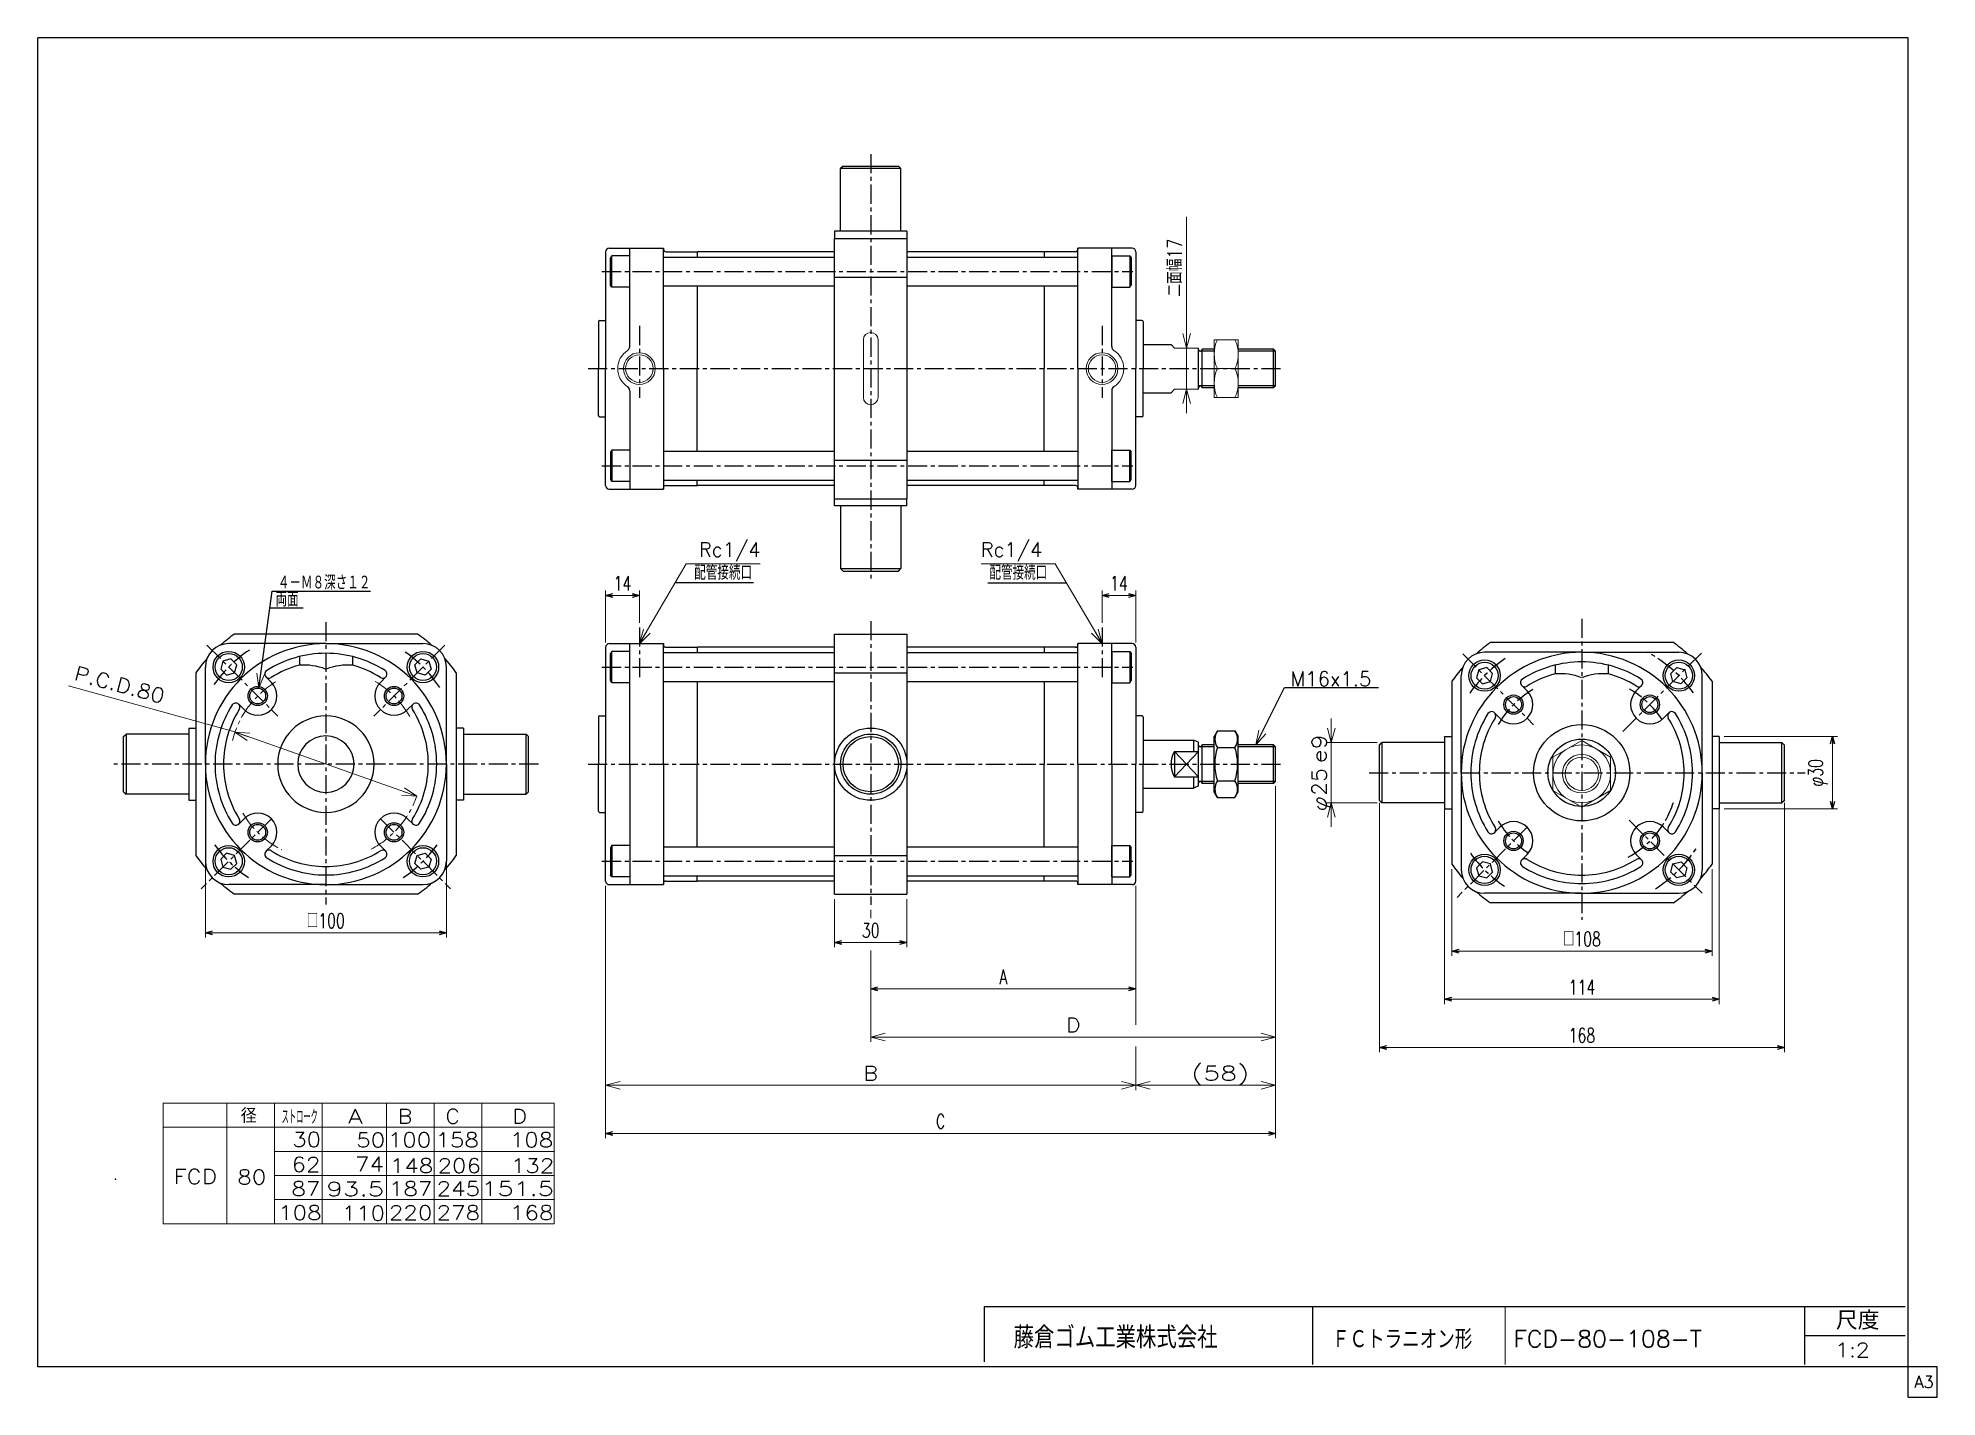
# Model space of a CAD drawing. Header units: millimetres. Extents: x -394 to 394, y -282 to 282.
import ezdxf
from ezdxf.enums import TextEntityAlignment as Align

# ---------------------------------------------------------------- set-up
doc = ezdxf.new("R2010")
doc.units = ezdxf.units.MM
doc.header["$LTSCALE"] = 0.25
doc.header["$PDSIZE"] = 1
doc.linetypes.add('CENTER', pattern=[50.8, 31.75, -6.35, 6.35, -6.35])
doc.layers.add('ZUWAKU', color=7, linetype='Continuous')
doc.styles.add('dcStyle0', font='txt.shx', dxfattribs={"width": 0.714286, "bigfont": 'bigfont'})
doc.dimstyles.new('DaDimRotatedStyle', dxfattribs={"dimtxt": 6, "dimasz": 3.000002, "dimexe": 2, "dimexo": 1, "dimgap": 2, "dimtad": 3, "dimdsep": 46, "dimtxsty": 'dcStyle0', "dimblk1": 'OPEN30', "dimblk2": 'OPEN30', "dimsah": 1, "dimcen": 0.09, "dimclrd": 4, "dimclre": 4, "dimclrt": 4, "dimadec": 0, "dimazin": 2, "dimtfac": 1, "dimtdec": 4, "dimtmove": 0, "dimatfit": 0, "dimfxl": 1, "dimarcsym": 0})

msp = doc.modelspace()

# ---------------------------------------------------------------- texts
at = {"color": 4, "style": 'dcStyle0'}
for s, height, width, p, p2 in [('Rc1/4', 6, 0.85, (-119.721, 66.68), (-94.221, 66.68)), ('Rc1/4', 6, 0.85, (-2.786, 66.68), (22.714, 66.68)), ('配管接続口', 6, 0.666667, (-121.699, 57.139), (-97.699, 57.139)), ('配管接続口', 6, 0.666667, (0.792, 57.139), (24.792, 57.139)), ('４－Ｍ８深さ１２', 6, 0.666667, (-294.453, 52.991), (-256.053, 52.991)), ('両面', 6, 0.666667, (-295.427, 46.059), (-285.827, 46.059)), ('M16x1.5', 6, 0.8, (125.687, 13.032), (159.287, 13.032)), ('   径', 6, 0.952381, (-327.252, -168.236), (-303.252, -168.236)), ('ストローク', 6, 0.416667, (-292.882, -168.739), (-277.882, -168.739)), ('ＦＣトラニオン形', 8, 0.758333, (142.944, -262.052), (201.184, -262.052)), ('FCD-80-108-T', 7, 0.93, (218.265, -261.377), (296.385, -261.377)), ('1:2', 6, 0.8, (351.693, -265.477), (366.093, -265.477))]:
    msp.add_text(s, height=height, dxfattribs=dict(at, width=width)).set_placement(p, p2, align=Align.FIT)
at = {"color": 4, "style": 'dcStyle0', "width": 0.8}
msp.add_text('P.C.D.80', height=6, rotation=-15, dxfattribs=at).set_placement((-379.456, 15.676), (-342.364, 5.737), align=Align.FIT)
at = {"color": 4, "style": 'dcStyle0'}
for s, p, p2 in [('A', (-265.326, -168.492), (-259.326, -168.492)), ('B', (-244.72, -168.492), (-238.72, -168.492)), ('C', (-224.922, -168.492), (-218.922, -168.492)), ('D', (-197.174, -168.492), (-191.174, -168.492)), ('30', (-288.523, -178.144), (-276.523, -178.144)), ('50', (-261.93, -178.371), (-249.93, -178.371)), ('100', (-248.824, -178.279), (-230.824, -178.279)), ('158', (-229.026, -178.279), (-211.026, -178.279)), ('108', (-198.203, -178.279), (-180.203, -178.279)), ('FCD', (-337.734, -193.492), (-319.734, -193.492)), ('80', (-311.276, -193.739), (-299.276, -193.739)), ('62', (-288.781, -188.492), (-276.781, -188.492)), ('74', (-262.438, -188.347), (-250.438, -188.347)), ('148', (-247.992, -189.026), (-229.992, -189.026)), ('206', (-228.195, -189.026), (-210.195, -189.026)), ('132', (-197.771, -189.026), (-179.771, -189.026)), ('87', (-288.834, -198.492), (-276.834, -198.492)), ('93.5', (-274.336, -198.693), (-250.336, -198.693)), ('187', (-248.368, -198.492), (-230.368, -198.492)), ('245', (-228.571, -198.492), (-210.571, -198.492)), ('151.5', (-209.973, -198.492), (-179.973, -198.492)), ('108', (-294.334, -208.492), (-276.334, -208.492)), ('110', (-267.984, -208.693), (-249.984, -208.693)), ('220', (-248.368, -208.492), (-230.368, -208.492)), ('278', (-228.571, -208.492), (-210.571, -208.492)), ('168', (-198.147, -208.492), (-180.147, -208.492))]:
    msp.add_text(s, height=6, dxfattribs=at).set_placement(p, p2, align=Align.FIT)
at = {"layer": 'ZUWAKU', "color": 4, "style": 'dcStyle0'}
for s, height, width, p, p2 in [('藤倉ゴム工業株式会社', 9, 0.783333, (10.849, -261.792), (95.449, -261.792)), ('尺度', 7.6, 0.991667, (352.053, -254.037), (370.141, -254.037))]:
    msp.add_text(s, height=height, dxfattribs=dict(at, width=width)).set_placement(p, p2, align=Align.FIT)
at = {"layer": 'ZUWAKU', "color": 7, "style": 'dcStyle0', "width": 0.8}
msp.add_text('A3', height=5, dxfattribs=at).set_placement((384.615, -278.25), (392.615, -278.25), align=Align.FIT)

# ---------------------------------------------------------------- blocks, each defined once
blk = doc.blocks.new('DC_GROUP_Φ80_1')
at = {"color": 4, "linetype": 'Continuous', "lineweight": 18}
for p, q in [((-302.38, 12.19), (-303.16, 18.36)), ((-302.38, 12.19), (-301.57, 18.14)), ((-299.97, 17.92), (-302.38, 12.19))]:
    blk.add_line(p, q, dxfattribs=at)
blk = doc.blocks.new('DC_GROUP_Φ80_2')
at = {"color": 4, "linetype": 'Continuous', "lineweight": 18}
for p, q in [((111.39, -11.36), (112.64, -5.27)), ((111.39, -11.36), (114.07, -5.99)), ((115.51, -6.71), (111.39, -11.36))]:
    blk.add_line(p, q, dxfattribs=at)
blk = doc.blocks.new('DC_GROUP_Φ80_3')
at = {"color": 4, "linetype": 'Continuous', "lineweight": 18}
for p, q in [((-307.13, -9.53), (-312.25, -6.02)), ((-312.25, -6.02), (-306.06, -6.5)), ((-312.25, -6.02), (-306.59, -8.02))]:
    blk.add_line(p, q, dxfattribs=at)
blk = doc.blocks.new('DC_GROUP_Φ80_4')
at = {"color": 4, "linetype": 'Continuous', "lineweight": 18}
for p, q in [((-236.83, -32.7), (-242.48, -30.7)), ((-241.95, -29.19), (-236.83, -32.7)), ((-236.83, -32.7), (-243.02, -32.22))]:
    blk.add_line(p, q, dxfattribs=at)
blk = doc.blocks.new('DC_GROUP_Φ80_5')
at = {"color": 4, "linetype": 'Continuous', "lineweight": 18}
for p, q in [((-144.45, 30.64), (-142.8, 36.63)), ((-144.45, 30.64), (-141.41, 35.81)), ((-140.03, 35), (-144.45, 30.64))]:
    blk.add_line(p, q, dxfattribs=at)
blk = doc.blocks.new('DC_GROUP_Φ80_6')
at = {"color": 4, "linetype": 'Continuous', "lineweight": 18}
for p, q in [((47.55, 30.64), (43.12, 35)), ((47.55, 30.64), (44.5, 35.81)), ((45.89, 36.63), (47.55, 30.64))]:
    blk.add_line(p, q, dxfattribs=at)
blk = doc.blocks.new('DC_GROUP_Φ80_7')
at = {"color": 4, "linetype": 'Continuous', "lineweight": 25}
for p, q in [((-313.95, 24.29), (-317.29, 23.39)), ((-311.5, 21.84), (-313.95, 24.29)), ((-317.29, 23.39), (-318.19, 20.04)), ((-318.19, 20.04), (-315.74, 17.59)), ((-315.74, 17.59), (-312.39, 18.49)), ((-312.39, 18.49), (-311.5, 21.84))]:
    blk.add_line(p, q, dxfattribs=at)
for radius in [6.5, 5.63]:
    blk.add_circle((-314.84, 20.94), radius, dxfattribs=at)
blk = doc.blocks.new('DC_GROUP_Φ80_8')
at = {"color": 4, "linetype": 'Continuous', "lineweight": 25}
for p, q in [((-315.74, -56.32), (-318.19, -58.77)), ((-318.19, -58.77), (-317.3, -62.11)), ((-317.3, -62.11), (-313.95, -63.01)), ((-312.4, -57.21), (-315.74, -56.32)), ((-313.95, -63.01), (-311.5, -60.56)), ((-311.5, -60.56), (-312.4, -57.21))]:
    blk.add_line(p, q, dxfattribs=at)
for radius in [6.5, 5.63]:
    blk.add_circle((-314.85, -59.66), radius, dxfattribs=at)
blk = doc.blocks.new('DC_GROUP_Φ80_9')
at = {"color": 4, "linetype": 'Continuous', "lineweight": 25}
for p, q in [((-155.95, -53.16), (-156.45, -54.03)), ((-156.45, -54.03), (-156.45, -65.3)), ((-148.45, -53.16), (-155.95, -53.16)), ((-155.95, -53.16), (-155.95, -66.16)), ((-148.45, -53.16), (-148.45, -66.16)), ((-155.95, -66.16), (-156.45, -65.3)), ((-148.45, -66.16), (-155.95, -66.16))]:
    blk.add_line(p, q, dxfattribs=at)
blk = doc.blocks.new('DC_GROUP_Φ80_10')
at = {"color": 4, "linetype": 'Continuous', "lineweight": 25}
for p, q in [((51.55, -66.16), (51.55, -53.16)), ((51.55, -53.16), (59.05, -53.16)), ((59.05, -53.16), (59.55, -54.03)), ((59.05, -66.16), (59.05, -53.16)), ((59.55, -65.3), (59.55, -54.03)), ((51.55, -66.16), (59.05, -66.16)), ((59.05, -66.16), (59.55, -65.3))]:
    blk.add_line(p, q, dxfattribs=at)
blk = doc.blocks.new('DC_GROUP_Φ80_11')
at = {"color": 4, "linetype": 'Continuous', "lineweight": 25}
for p, q in [((95.41, -5.5), (94.05, -7.86)), ((94.05, -30.86), (94.05, -7.86)), ((95.41, -5.5), (102.69, -5.5)), ((102.69, -5.5), (104.05, -7.86)), ((104.05, -30.86), (104.05, -7.86)), ((95.41, -12.43), (102.69, -12.43)), ((95.41, -33.22), (94.05, -30.86)), ((95.41, -26.29), (102.69, -26.29)), ((102.69, -33.22), (104.05, -30.86)), ((95.41, -33.22), (102.69, -33.22))]:
    blk.add_line(p, q, dxfattribs=at)
for centre, radius, start, end in [((100.47, -8.97), 6.13, 145.61111, 214.38889), ((97.62, -8.97), 6.13, 325.61111, 34.38889), ((117.26, -19.36), 22.93, 162.41112, 197.5889), ((80.83, -19.36), 22.93, 342.41111, 17.58889), ((100.47, -29.75), 6.13, 145.61111, 214.38889), ((97.62, -29.75), 6.13, 325.61111, 34.38889)]:
    blk.add_arc(centre, radius, start, end, dxfattribs=at)
blk = doc.blocks.new('DC_GROUP_Φ80_12')
at = {"color": 4, "linetype": 'Continuous', "lineweight": 25}
for p, q in [((-237.59, 21.84), (-235.14, 24.29)), ((-235.14, 24.29), (-231.79, 23.39)), ((-236.69, 18.49), (-237.59, 21.84)), ((-233.35, 17.59), (-236.69, 18.49)), ((-230.9, 20.04), (-233.35, 17.59)), ((-231.79, 23.39), (-230.9, 20.04))]:
    blk.add_line(p, q, dxfattribs=at)
for radius in [6.5, 5.63]:
    blk.add_circle((-234.24, 20.94), radius, dxfattribs=at)
blk = doc.blocks.new('DC_GROUP_Φ80_13')
at = {"color": 4, "linetype": 'Continuous', "lineweight": 25}
for p, q in [((-237.58, -60.56), (-236.69, -57.21)), ((-235.13, -63.01), (-237.58, -60.56)), ((-236.69, -57.21), (-233.34, -56.32)), ((-231.79, -62.11), (-235.13, -63.01)), ((-233.34, -56.32), (-230.89, -58.77)), ((-230.89, -58.77), (-231.79, -62.11))]:
    blk.add_line(p, q, dxfattribs=at)
for radius in [6.5, 5.63]:
    blk.add_circle((-234.24, -59.66), radius, dxfattribs=at)
blk = doc.blocks.new('DC_GROUP_Φ80_14')
at = {"color": 4, "linetype": 'Continuous', "lineweight": 25}
for p, q in [((-155.95, 27.45), (-156.45, 26.58)), ((-156.45, 15.31), (-156.45, 26.58)), ((-148.45, 27.45), (-155.95, 27.45)), ((-155.95, 14.45), (-155.95, 27.45)), ((-148.45, 14.45), (-148.45, 27.45)), ((-155.95, 14.45), (-156.45, 15.31)), ((-148.45, 14.45), (-155.95, 14.45))]:
    blk.add_line(p, q, dxfattribs=at)
blk = doc.blocks.new('DC_GROUP_Φ80_15')
at = {"color": 4, "linetype": 'Continuous', "lineweight": 25}
for p, q in [((51.55, 27.45), (51.55, 14.45)), ((51.55, 27.45), (59.05, 27.45)), ((59.05, 27.45), (59.55, 26.58)), ((59.05, 27.45), (59.05, 14.45)), ((59.55, 26.58), (59.55, 15.31)), ((51.55, 14.45), (59.05, 14.45)), ((59.05, 14.45), (59.55, 15.31))]:
    blk.add_line(p, q, dxfattribs=at)
blk = doc.blocks.new('DC_GROUP_Φ80_16')
at = {"color": 4, "linetype": 'Continuous', "lineweight": 25}
for p, q in [((-155.95, 110.98), (-156.45, 110.12)), ((-148.45, 110.98), (-155.95, 110.98)), ((-155.95, 110.98), (-155.95, 97.98)), ((-148.45, 110.98), (-148.45, 97.98)), ((-156.45, 110.12), (-156.45, 98.85)), ((-155.95, 97.98), (-156.45, 98.85)), ((-148.45, 97.98), (-155.95, 97.98))]:
    blk.add_line(p, q, dxfattribs=at)
blk = doc.blocks.new('DC_GROUP_Φ80_17')
at = {"color": 4, "linetype": 'Continuous', "lineweight": 25}
for p, q in [((51.55, 97.98), (51.55, 110.98)), ((51.55, 110.98), (59.05, 110.98)), ((59.05, 110.98), (59.55, 110.12)), ((59.05, 97.98), (59.05, 110.98)), ((59.55, 98.85), (59.55, 110.12)), ((51.55, 97.98), (59.05, 97.98)), ((59.05, 97.98), (59.55, 98.85))]:
    blk.add_line(p, q, dxfattribs=at)
blk = doc.blocks.new('DC_GROUP_Φ80_18')
at = {"color": 4, "linetype": 'Continuous', "lineweight": 25}
for p, q in [((-155.95, 191.59), (-156.45, 190.73)), ((-156.45, 179.46), (-156.45, 190.73)), ((-148.45, 191.59), (-155.95, 191.59)), ((-155.95, 178.59), (-155.95, 191.59)), ((-148.45, 178.59), (-148.45, 191.59)), ((-155.95, 178.59), (-156.45, 179.46)), ((-148.45, 178.59), (-155.95, 178.59))]:
    blk.add_line(p, q, dxfattribs=at)
blk = doc.blocks.new('DC_GROUP_Φ80_19')
at = {"color": 4, "linetype": 'Continuous', "lineweight": 25}
for p, q in [((51.55, 191.59), (51.55, 178.59)), ((51.55, 191.59), (59.05, 191.59)), ((59.05, 191.59), (59.55, 190.73)), ((59.05, 191.59), (59.05, 178.59)), ((59.55, 190.73), (59.55, 179.46)), ((51.55, 178.59), (59.05, 178.59)), ((59.05, 178.59), (59.55, 179.46))]:
    blk.add_line(p, q, dxfattribs=at)
blk = doc.blocks.new('DC_GROUP_Φ80_20')
at = {"color": 4, "linetype": 'Continuous', "lineweight": 25}
for p, q in [((203.82, 19.82), (202.92, 16.47)), ((202.92, 16.47), (205.37, 14.02)), ((207.16, 20.72), (203.82, 19.82)), ((209.61, 18.27), (207.16, 20.72)), ((208.71, 14.92), (209.61, 18.27)), ((205.37, 14.02), (208.71, 14.92))]:
    blk.add_line(p, q, dxfattribs=at)
for radius in [6.5, 5.63]:
    blk.add_circle((206.27, 17.37), radius, dxfattribs=at)
blk = doc.blocks.new('DC_GROUP_Φ80_21')
at = {"color": 4, "linetype": 'Continuous', "lineweight": 25}
for p, q in [((283.52, 18.27), (285.97, 20.72)), ((284.42, 14.92), (283.52, 18.27)), ((285.97, 20.72), (289.31, 19.82)), ((290.21, 16.47), (287.76, 14.02)), ((289.31, 19.82), (290.21, 16.47)), ((287.76, 14.02), (284.42, 14.92))]:
    blk.add_line(p, q, dxfattribs=at)
for radius in [6.5, 5.63]:
    blk.add_circle((286.87, 17.37), radius, dxfattribs=at)
blk = doc.blocks.new('DC_GROUP_Φ80_22')
at = {"color": 4, "linetype": 'Continuous', "lineweight": 25}
for p, q in [((283.52, -64.13), (284.42, -60.78)), ((284.42, -60.78), (287.77, -59.89)), ((287.77, -59.89), (290.22, -62.34)), ((290.22, -62.34), (289.32, -65.68)), ((285.97, -66.58), (283.52, -64.13)), ((289.32, -65.68), (285.97, -66.58))]:
    blk.add_line(p, q, dxfattribs=at)
for radius in [6.5, 5.63]:
    blk.add_circle((286.87, -63.23), radius, dxfattribs=at)
blk = doc.blocks.new('DC_GROUP_Φ80_23')
at = {"color": 4, "linetype": 'Continuous', "lineweight": 25}
for p, q in [((205.36, -59.89), (202.91, -62.34)), ((202.91, -62.34), (203.81, -65.68)), ((208.71, -60.78), (205.36, -59.89)), ((209.61, -64.13), (208.71, -60.78)), ((203.81, -65.68), (207.16, -66.58)), ((207.16, -66.58), (209.61, -64.13))]:
    blk.add_line(p, q, dxfattribs=at)
for radius in [6.5, 5.63]:
    blk.add_circle((206.26, -63.23), radius, dxfattribs=at)
blk = doc.blocks.new('DC_GROUP_Φ80_24')
at = {"color": 4, "linetype": 'Continuous', "lineweight": 13}
for p, q in [((104.05, 156.79), (94.05, 156.79)), ((94.05, 156.79), (94.05, 132.79)), ((104.05, 132.79), (104.05, 156.79)), ((95.4, 144.79), (102.69, 144.79)), ((94.05, 132.79), (104.05, 132.79))]:
    blk.add_line(p, q, dxfattribs=at)
for centre, start, end in [((107.93, 150.79), 154.41023, 205.58977), ((90.16, 150.79), 334.41023, 25.58977), ((107.93, 138.79), 154.41023, 205.58977), ((90.16, 138.79), 334.41023, 25.58977)]:
    blk.add_arc(centre, 13.89, start, end, dxfattribs=at)
blk = doc.blocks.new('DC_GROUP_Φ80_25')
at = {"color": 4, "linetype": 'Continuous', "lineweight": 13}
for p, q in [((246.57, -9.48), (234.57, -16.4)), ((258.57, -16.4), (246.57, -9.48)), ((234.57, -16.4), (234.57, -30.26)), ((258.57, -30.26), (258.57, -16.4)), ((234.57, -30.26), (246.57, -37.19)), ((246.57, -37.19), (258.57, -30.26))]:
    blk.add_line(p, q, dxfattribs=at)
for radius in [12, 8, 6.92]:
    blk.add_circle((246.57, -23.33), radius, dxfattribs=at)
blk = doc.blocks.new('DC_GROUP_Φ80_27')
at = {"color": 4, "linetype": 'Continuous', "lineweight": 18}
for p, q in [((82.64, 153.29), (81.03, 159.29)), ((84.25, 159.29), (82.64, 153.29)), ((82.64, 153.29), (82.64, 159.29))]:
    blk.add_line(p, q, dxfattribs=at)
blk = doc.blocks.new('DC_GROUP_Φ80_28')
at = {"color": 4, "linetype": 'Continuous', "lineweight": 18}
for p, q in [((81.03, 130.29), (82.64, 136.29)), ((82.64, 136.29), (84.25, 130.29)), ((82.64, 136.29), (82.64, 130.29))]:
    blk.add_line(p, q, dxfattribs=at)
blk = doc.blocks.new('DC_GROUP_Φ80_26')
at = {"color": 4, "linetype": 'Continuous', "lineweight": 13}
for p, q in [((82.64, 207.76), (82.64, 153.29)), ((82.64, 136.29), (82.64, 153.29)), ((82.64, 126.29), (82.64, 136.29))]:
    blk.add_line(p, q, dxfattribs=at)
at = {"linetype": 'Continuous'}
for name in ['DC_GROUP_Φ80_27', 'DC_GROUP_Φ80_28']:
    blk.add_blockref(name, (0, 0), dxfattribs=at)
at = {"color": 4, "style": 'dcStyle0', "width": 0.714286}
blk.add_text('二面幅17', height=6, rotation=90, dxfattribs=at).set_placement((80.64, 174.68), (80.64, 198.68), align=Align.FIT)
blk = doc.blocks.new('DC_GROUP_Φ80_30')
at = {"color": 4, "linetype": 'Continuous', "lineweight": 18}
for p, q in [((142.65, -10.43), (141.04, -4.43)), ((144.26, -4.43), (142.65, -10.43)), ((142.65, -10.43), (142.65, -4.43))]:
    blk.add_line(p, q, dxfattribs=at)
blk = doc.blocks.new('DC_GROUP_Φ80_31')
at = {"color": 4, "linetype": 'Continuous', "lineweight": 18}
for p, q in [((141.04, -41.43), (142.65, -35.43)), ((142.65, -35.43), (144.26, -41.43)), ((142.65, -35.43), (142.65, -41.43))]:
    blk.add_line(p, q, dxfattribs=at)
blk = doc.blocks.new('DC_GROUP_Φ80_29')
at = {"color": 4, "linetype": 'Continuous', "lineweight": 13}
for p, q in [((142.65, -0.43), (142.65, -10.43)), ((161.65, -10.43), (140.65, -10.43)), ((142.65, -35.43), (142.65, -10.43)), ((161.65, -35.43), (140.65, -35.43)), ((142.65, -45.43), (142.65, -35.43))]:
    blk.add_line(p, q, dxfattribs=at)
at = {"linetype": 'Continuous'}
for name in ['DC_GROUP_Φ80_30', 'DC_GROUP_Φ80_31']:
    blk.add_blockref(name, (0, 0), dxfattribs=at)
at = {"color": 4, "style": 'dcStyle0'}
blk.add_text('e9', height=6, rotation=90, dxfattribs=at).set_placement((140.65, -18.93), (140.65, -6.93), align=Align.FIT)
at = {"color": 4, "style": 'dcStyle0', "width": 0.9375}
blk.add_text('φ25', height=6, rotation=90, dxfattribs=at).set_placement((140.65, -38.93), (140.65, -20.93), align=Align.FIT)
blk = doc.blocks.new('DC_GROUP_Φ80_33')
at = {"color": 4, "linetype": 'Continuous', "lineweight": 18}
for p, q in [((-48.45, -132.63), (-42.45, -131.02)), ((-42.45, -134.24), (-48.45, -132.63)), ((-48.45, -132.63), (-42.45, -132.63))]:
    blk.add_line(p, q, dxfattribs=at)
blk = doc.blocks.new('DC_GROUP_Φ80_34')
at = {"color": 4, "linetype": 'Continuous', "lineweight": 18}
for p, q in [((113.55, -131.02), (119.55, -132.63)), ((119.55, -132.63), (113.55, -134.24)), ((119.55, -132.63), (113.55, -132.63))]:
    blk.add_line(p, q, dxfattribs=at)
blk = doc.blocks.new('DC_GROUP_Φ80_32')
at = {"color": 4, "linetype": 'Continuous', "lineweight": 13}
for p, q in [((119.55, -28.55), (119.55, -134.63)), ((-48.45, -79.77), (-48.45, -83.21)), ((-48.45, -96.73), (-48.45, -134.63)), ((-48.45, -132.63), (119.55, -132.63))]:
    blk.add_line(p, q, dxfattribs=at)
at = {"linetype": 'Continuous'}
for name in ['DC_GROUP_Φ80_33', 'DC_GROUP_Φ80_34']:
    blk.add_blockref(name, (0, 0), dxfattribs=at)
at = {"color": 4, "style": 'dcStyle0'}
blk.add_text('D', height=6, dxfattribs=at).set_placement((32.55, -130.63), (38.55, -130.63), align=Align.FIT)
blk = doc.blocks.new('DC_GROUP_Φ80_36')
at = {"color": 4, "linetype": 'Continuous', "lineweight": 18}
for p, q in [((-158.45, -152.63), (-152.45, -151.02)), ((-152.45, -154.24), (-158.45, -152.63)), ((-158.45, -152.63), (-152.45, -152.63))]:
    blk.add_line(p, q, dxfattribs=at)
blk = doc.blocks.new('DC_GROUP_Φ80_37')
at = {"color": 4, "linetype": 'Continuous', "lineweight": 18}
for p, q in [((55.55, -151.02), (61.55, -152.63)), ((61.55, -152.63), (55.55, -154.24)), ((61.55, -152.63), (55.55, -152.63))]:
    blk.add_line(p, q, dxfattribs=at)
blk = doc.blocks.new('DC_GROUP_Φ80_38')
at = {"color": 4, "linetype": 'Continuous', "lineweight": 18}
for p, q in [((61.55, -152.63), (67.55, -151.02)), ((67.55, -154.24), (61.55, -152.63)), ((61.55, -152.63), (67.55, -152.63))]:
    blk.add_line(p, q, dxfattribs=at)
blk = doc.blocks.new('DC_GROUP_Φ80_39')
at = {"color": 4, "linetype": 'Continuous', "lineweight": 18}
for p, q in [((113.55, -151.02), (119.55, -152.63)), ((119.55, -152.63), (113.55, -154.24)), ((119.55, -152.63), (113.55, -152.63))]:
    blk.add_line(p, q, dxfattribs=at)
blk = doc.blocks.new('DC_GROUP_Φ80_35')
at = {"color": 4, "linetype": 'Continuous', "lineweight": 13}
for p, q in [((119.55, -28.55), (119.55, -154.63)), ((-158.45, -69.86), (-158.45, -154.63)), ((61.55, -69.86), (61.55, -127.53)), ((61.55, -136.58), (61.55, -154.63)), ((-158.45, -152.63), (61.55, -152.63)), ((61.55, -152.63), (119.55, -152.63))]:
    blk.add_line(p, q, dxfattribs=at)
at = {"linetype": 'Continuous'}
for name in ['DC_GROUP_Φ80_36', 'DC_GROUP_Φ80_37', 'DC_GROUP_Φ80_38', 'DC_GROUP_Φ80_39']:
    blk.add_blockref(name, (0, 0), dxfattribs=at)
at = {"color": 4, "style": 'dcStyle0'}
for s, p, p2 in [('B', (-51.45, -150.63), (-45.45, -150.63)), ('(58)', (84.55, -150.63), (108.55, -150.63))]:
    blk.add_text(s, height=6, dxfattribs=at).set_placement(p, p2, align=Align.FIT)
blk = doc.blocks.new('_OPEN30')
at = {"color": 0, "linetype": 'ByBlock', "lineweight": -2}
for p, q in [((-1, 0.267949), (0, 0)), ((0, 0), (-1, -0.267949)), ((0, 0), (-1, 0))]:
    blk.add_line(p, q, dxfattribs=at)
blk = doc.blocks.new('*D40')
at = {"color": 4, "linetype": 'Continuous', "lineweight": 13}
for p, q in [((-324.54, -21.36), (-324.54, -91.36)), ((-224.54, -21.36), (-224.54, -91.36)), ((-324.54, -89.36), (-224.54, -89.36))]:
    blk.add_line(p, q, dxfattribs=at)
at = {"color": 4, "xscale": 3.000002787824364, "yscale": 2.999989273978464}
for p, rotation in [((-324.54, -89.36), 180), ((-224.54, -89.36), 360)]:
    blk.add_blockref('_OPEN30', p, dxfattribs=dict(at, rotation=rotation))
at = {"color": 4, "insert": (-274.54, -87.36), "char_height": 6, "width": 30, "attachment_point": 8, "style": 'dcStyle0'}
blk.add_mtext('\\T1.00;□100', dxfattribs=at)
blk = doc.blocks.new('*D41')
at = {"color": 4, "linetype": 'Continuous', "lineweight": 13}
for p, q in [((-158.45, 31.14), (-158.45, 52.64)), ((-158.45, 50.64), (-144.45, 50.64)), ((-144.45, 39.34), (-144.45, 52.64))]:
    blk.add_line(p, q, dxfattribs=at)
at = {"color": 4, "xscale": 3.000002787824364, "yscale": 2.999989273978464}
for p, rotation in [((-158.45, 50.64), 180), ((-144.45, 50.64), 360)]:
    blk.add_blockref('_OPEN30', p, dxfattribs=dict(at, rotation=rotation))
at = {"color": 4, "insert": (-151.45, 52.64), "char_height": 6, "width": 18.75, "attachment_point": 8, "style": 'dcStyle0'}
blk.add_mtext('\\T1.00;14', dxfattribs=at)
blk = doc.blocks.new('*D42')
at = {"color": 4, "linetype": 'Continuous', "lineweight": 13}
for p, q in [((47.55, 39.34), (47.55, 52.64)), ((47.55, 50.64), (61.55, 50.64)), ((61.55, 31.14), (61.55, 52.64))]:
    blk.add_line(p, q, dxfattribs=at)
at = {"color": 4, "xscale": 3.000002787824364, "yscale": 2.999989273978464}
for p, rotation in [((47.55, 50.64), 180), ((61.55, 50.64), 360)]:
    blk.add_blockref('_OPEN30', p, dxfattribs=dict(at, rotation=rotation))
at = {"color": 4, "insert": (54.55, 52.64), "char_height": 6, "width": 18.75, "attachment_point": 8, "style": 'dcStyle0'}
blk.add_mtext('\\T1.00;14', dxfattribs=at)
blk = doc.blocks.new('*D43')
at = {"color": 4, "linetype": 'Continuous', "lineweight": 13}
for p, q in [((305.65, -7.93), (352.65, -7.93)), ((350.65, -37.92), (350.65, -7.93)), ((305.65, -37.92), (352.65, -37.92))]:
    blk.add_line(p, q, dxfattribs=at)
at = {"color": 4, "xscale": 3.000002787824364, "yscale": 2.999989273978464}
for p, rotation in [((350.65, -7.93), 90), ((350.65, -37.92), 270)]:
    blk.add_blockref('_OPEN30', p, dxfattribs=dict(at, rotation=rotation))
at = {"color": 4, "insert": (348.65, -22.93), "char_height": 6, "width": 24.375, "attachment_point": 8, "rotation": 90, "style": 'dcStyle0'}
blk.add_mtext('\\T1.00;φ30', dxfattribs=at)
blk = doc.blocks.new('*D44')
at = {"color": 4, "linetype": 'Continuous', "lineweight": 13}
for p, q in [((189.65, -37.92), (189.65, -118.93)), ((303.65, -37.92), (303.65, -118.93)), ((189.65, -116.93), (303.65, -116.93))]:
    blk.add_line(p, q, dxfattribs=at)
at = {"color": 4, "xscale": 3.000002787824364, "yscale": 2.999989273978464}
for p, rotation in [((189.65, -116.93), 180), ((303.65, -116.93), 360)]:
    blk.add_blockref('_OPEN30', p, dxfattribs=dict(at, rotation=rotation))
at = {"color": 4, "insert": (246.65, -114.93), "char_height": 6, "width": 24.375, "attachment_point": 8, "style": 'dcStyle0'}
blk.add_mtext('\\T1.00;114', dxfattribs=at)
blk = doc.blocks.new('*D45')
at = {"color": 4, "linetype": 'Continuous', "lineweight": 13}
for p, q in [((162.65, -35.43), (162.65, -138.93)), ((330.65, -35.43), (330.65, -138.93)), ((162.65, -136.93), (330.65, -136.93))]:
    blk.add_line(p, q, dxfattribs=at)
at = {"color": 4, "xscale": 3.000002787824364, "yscale": 2.999989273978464}
for p, rotation in [((162.65, -136.93), 180), ((330.65, -136.93), 360)]:
    blk.add_blockref('_OPEN30', p, dxfattribs=dict(at, rotation=rotation))
at = {"color": 4, "insert": (246.65, -134.93), "char_height": 6, "width": 24.375, "attachment_point": 8, "style": 'dcStyle0'}
blk.add_mtext('\\T1.00;168', dxfattribs=at)
blk = doc.blocks.new('*D46')
at = {"color": 4, "linetype": 'Continuous', "lineweight": 13}
for p, q in [((-63.45, -75.36), (-63.45, -95.36)), ((-33.45, -75.36), (-33.45, -95.36)), ((-63.45, -93.36), (-33.45, -93.36))]:
    blk.add_line(p, q, dxfattribs=at)
at = {"color": 4, "xscale": 3.000002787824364, "yscale": 2.999989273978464}
for p, rotation in [((-63.45, -93.36), 180), ((-33.45, -93.36), 360)]:
    blk.add_blockref('_OPEN30', p, dxfattribs=dict(at, rotation=rotation))
at = {"color": 4, "insert": (-48.45, -91.36), "char_height": 6, "width": 18.75, "attachment_point": 8, "style": 'dcStyle0'}
blk.add_mtext('\\T1.00;30', dxfattribs=at)
blk = doc.blocks.new('*D47')
at = {"color": 4, "linetype": 'Continuous', "lineweight": 13}
for p, q in [((61.55, -69.86), (61.55, -114.63)), ((-48.45, -100.11), (-48.45, -114.63)), ((-48.45, -112.63), (61.55, -112.63))]:
    blk.add_line(p, q, dxfattribs=at)
at = {"color": 4, "xscale": 3.000002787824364, "yscale": 2.999989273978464}
for p, rotation in [((-48.45, -112.63), 180), ((61.55, -112.63), 360)]:
    blk.add_blockref('_OPEN30', p, dxfattribs=dict(at, rotation=rotation))
at = {"color": 4, "insert": (6.55, -110.63), "char_height": 6, "width": 13.125, "attachment_point": 8, "style": 'dcStyle0'}
blk.add_mtext('\\T1.00;A', dxfattribs=at)
blk = doc.blocks.new('*D48')
at = {"color": 4, "linetype": 'Continuous', "lineweight": 13}
for p, q in [((119.55, -28.55), (119.55, -174.63)), ((-158.45, -69.86), (-158.45, -174.63)), ((-158.45, -172.63), (119.55, -172.63))]:
    blk.add_line(p, q, dxfattribs=at)
at = {"color": 4, "xscale": 3.000002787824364, "yscale": 2.999989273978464}
for p, rotation in [((-158.45, -172.63), 180), ((119.55, -172.63), 360)]:
    blk.add_blockref('_OPEN30', p, dxfattribs=dict(at, rotation=rotation))
at = {"color": 4, "insert": (-19.45, -170.63), "char_height": 6, "width": 13.125, "attachment_point": 8, "style": 'dcStyle0'}
blk.add_mtext('\\T1.00;C', dxfattribs=at)
blk = doc.blocks.new('*D49')
at = {"color": 4, "linetype": 'Continuous', "lineweight": 13}
for p, q in [((192.65, -62.88), (192.65, -98.93)), ((300.65, -62.88), (300.65, -98.93)), ((192.65, -96.93), (300.65, -96.93))]:
    blk.add_line(p, q, dxfattribs=at)
at = {"color": 4, "xscale": 3.000002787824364, "yscale": 2.999989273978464}
for p, rotation in [((192.65, -96.93), 180), ((300.65, -96.93), 360)]:
    blk.add_blockref('_OPEN30', p, dxfattribs=dict(at, rotation=rotation))
at = {"color": 4, "insert": (246.65, -94.93), "char_height": 6, "width": 30, "attachment_point": 8, "style": 'dcStyle0'}
blk.add_mtext('\\T1.00;□108', dxfattribs=at)

# ---------------------------------------------------------------- dimensions: what is measured, and where the dimension line sits
at = {"linetype": 'Continuous', "lineweight": 13}
for base, p1, p2, picture, middle in [((-144.453, 50.641), (-158.453, 30.141), (-144.453, 38.343), '*D41', (-151.453, 50.641)), ((61.547, 50.641), (47.547, 38.343), (61.547, 30.141), '*D42', (54.547, 50.641)), ((330.648, -136.929), (162.648, -34.429), (330.648, -34.429), '*D45', (246.648, -136.929)), ((303.648, -116.929), (189.648, -36.925), (303.648, -36.925), '*D44', (246.648, -116.929)), ((-33.453, -93.359), (-63.453, -74.359), (-33.453, -74.359), '*D46', (-48.453, -93.359))]:
    dim = msp.add_linear_dim(base=base, p1=p1, p2=p2, dimstyle='DaDimRotatedStyle', override={"dimtxt": 6, "dimasz": 3.000002, "dimexe": 2, "dimexo": 1, "dimgap": 2, "dimtad": 3, "dimtih": 0, "dimtoh": 0, "dimdec": 2, "dimzin": 8, "dimtxsty": 'dcStyle0', "dimblk1": 'OPEN30', "dimblk2": 'OPEN30', "dimsah": 1, "dimclrd": 4, "dimclre": 4, "dimclrt": 4, "dimazin": 2, "dimtofl": 1, "dimatfit": 0, "dimtolj": 0, "dimtzin": 8}, dxfattribs=at)
    dim.commit()
    dim.dimension.update_dxf_attribs({"geometry": picture, "text_midpoint": middle})
dim = msp.add_linear_dim(base=(350.648, -7.929), p1=(304.648, -37.925), p2=(304.648, -7.929), angle=90, text='φ<>', dimstyle='DaDimRotatedStyle', override={"dimtxt": 6, "dimasz": 3.000002, "dimexe": 2, "dimexo": 1, "dimgap": 2, "dimtad": 3, "dimtih": 0, "dimtoh": 0, "dimdec": 2, "dimzin": 8, "dimtxsty": 'dcStyle0', "dimblk1": 'OPEN30', "dimblk2": 'OPEN30', "dimsah": 1, "dimclrd": 4, "dimclre": 4, "dimclrt": 4, "dimazin": 2, "dimtofl": 1, "dimatfit": 0, "dimtolj": 0, "dimtzin": 8}, dxfattribs=at)
dim.commit()
dim.dimension.update_dxf_attribs({"geometry": '*D43', "text_midpoint": (350.648, -22.927)})
for base, p1, p2, text, picture, middle in [((-224.543, -89.359), (-324.543, -20.359), (-224.543, -20.359), '□<>', '*D40', (-274.543, -89.359)), ((119.547, -172.628), (-158.453, -68.859), (119.547, -27.549), 'C', '*D48', (-19.453, -172.628)), ((300.648, -96.929), (192.648, -61.877), (300.648, -61.877), '□<>', '*D49', (246.648, -96.929)), ((61.547, -112.628), (-48.453, -99.108), (61.547, -68.859), 'A', '*D47', (6.547, -112.628))]:
    dim = msp.add_linear_dim(base=base, p1=p1, p2=p2, text=text, dimstyle='DaDimRotatedStyle', override={"dimtxt": 6, "dimasz": 3.000002, "dimexe": 2, "dimexo": 1, "dimgap": 2, "dimtad": 3, "dimtih": 0, "dimtoh": 0, "dimdec": 2, "dimzin": 8, "dimtxsty": 'dcStyle0', "dimblk1": 'OPEN30', "dimblk2": 'OPEN30', "dimsah": 1, "dimclrd": 4, "dimclre": 4, "dimclrt": 4, "dimazin": 2, "dimtofl": 1, "dimatfit": 0, "dimtolj": 0, "dimtzin": 8}, dxfattribs=at)
    dim.commit()
    dim.dimension.update_dxf_attribs({"geometry": picture, "text_midpoint": middle})

# ---------------------------------------------------------------- linework, layer by layer
at = {"color": 4, "linetype": 'Continuous', "lineweight": 25}
for p, q in [((-59.953, 228.788), (-60.953, 227.788)), ((-59.953, 228.788), (-36.953, 228.788)), ((-36.953, 228.788), (-35.953, 227.788)), ((-35.953, 227.788), (-60.953, 227.788)), ((-60.953, 201.788), (-60.953, 227.788)), ((-35.953, 201.788), (-35.953, 227.788)), ((-63.453, 198.788), (-33.453, 198.788)), ((-63.453, 90.788), (-63.453, 198.788)), ((-33.453, 201.788), (-63.449, 201.788)), ((-63.449, 201.788), (-63.449, 198.788)), ((-33.453, 201.788), (-33.453, 198.788)), ((-33.453, 198.788), (-33.453, 90.788)), ((-158.453, 193.288), (-158.453, 164.788)), ((-158.453, 193.288), (-158.453, 144.788)), ((-156.953, 194.788), (-134.453, 194.788)), ((-156.953, 194.788), (-134.453, 194.788)), ((-148.453, 154.007), (-148.453, 194.788)), ((-134.453, 194.788), (-134.453, 194.288)), ((-134.453, 194.788), (-134.453, 194.288)), ((-134.453, 144.788), (-134.453, 194.788)), ((-134.253, 191.093), (-134.453, 190.893)), ((-134.253, 191.093), (-63.453, 191.093)), ((-133.453, 193.288), (-120.453, 193.288)), ((-133.453, 193.288), (-120.453, 193.288)), ((-120.453, 193.288), (-120.453, 191.093)), ((-120.253, 193.288), (-120.453, 193.088)), ((-63.453, 193.288), (-120.253, 193.288)), ((-63.453, 193.288), (-120.253, 193.288)), ((23.347, 193.288), (-33.453, 193.288)), ((23.347, 193.288), (-33.453, 193.288)), ((-33.453, 191.093), (37.347, 191.093)), ((23.347, 193.288), (23.547, 193.088)), ((36.547, 193.288), (23.547, 193.288)), ((23.547, 193.288), (23.547, 191.093)), ((36.547, 193.288), (23.547, 193.288)), ((37.547, 190.893), (37.347, 191.093)), ((60.047, 194.788), (37.547, 194.788)), ((37.547, 194.788), (37.547, 194.288)), ((60.047, 194.788), (37.547, 194.788)), ((37.547, 194.788), (37.547, 194.288)), ((37.547, 144.788), (37.547, 194.788)), ((51.547, 154.007), (51.547, 194.788)), ((61.547, 193.288), (61.547, 164.788)), ((61.547, 193.288), (61.547, 144.788)), ((-63.453, 182.735), (-33.453, 182.735)), ((-134.453, 179.293), (-134.253, 179.093)), ((-134.253, 179.093), (-63.453, 179.093)), ((-120.453, 179.093), (-120.453, 144.788)), ((-33.453, 179.093), (37.347, 179.093)), ((23.547, 179.093), (23.547, 144.788)), ((37.547, 179.293), (37.347, 179.093)), ((-161.453, 164.288), (-161.453, 144.788)), ((-160.953, 164.788), (-158.453, 164.788)), ((64.047, 164.788), (61.547, 164.788)), ((64.547, 164.288), (64.547, 144.788)), ((64.547, 154.788), (76.145, 154.788)), ((87.547, 136.288), (87.547, 153.288)), ((94.047, 151.978), (87.547, 151.978)), ((94.047, 152.788), (89.047, 152.788)), ((89.047, 136.788), (89.047, 152.788)), ((118.737, 152.788), (104.047, 152.788)), ((119.547, 151.978), (104.047, 151.978)), ((118.737, 136.788), (118.737, 152.788)), ((119.547, 151.978), (118.737, 152.788)), ((119.547, 137.598), (119.547, 151.978)), ((-161.453, 125.288), (-161.453, 144.788)), ((-158.453, 96.288), (-158.453, 144.788)), ((-134.453, 144.788), (-134.453, 94.788)), ((-120.453, 110.483), (-120.453, 144.788)), ((23.547, 110.483), (23.547, 144.788)), ((37.547, 144.788), (37.547, 94.788)), ((61.547, 96.288), (61.547, 144.788)), ((64.547, 125.288), (64.547, 144.788)), ((-148.453, 135.568), (-148.453, 94.788)), ((51.547, 135.568), (51.547, 94.788)), ((64.547, 134.788), (76.145, 134.788)), ((94.047, 137.598), (87.547, 137.598)), ((94.047, 136.788), (89.047, 136.788)), ((119.547, 137.598), (104.047, 137.598)), ((118.737, 136.788), (104.047, 136.788)), ((119.547, 137.598), (118.737, 136.788)), ((-160.953, 124.788), (-158.453, 124.788)), ((64.047, 124.788), (61.547, 124.788)), ((-134.453, 110.283), (-134.253, 110.483)), ((-134.253, 110.483), (-63.453, 110.483)), ((-33.453, 110.483), (37.347, 110.483)), ((37.547, 110.283), (37.347, 110.483)), ((-63.453, 106.84), (-33.453, 106.84)), ((-156.953, 94.788), (-134.453, 94.788)), ((-134.253, 98.483), (-134.453, 98.683)), ((-134.453, 94.788), (-134.453, 95.288)), ((-134.253, 98.483), (-63.453, 98.483)), ((-133.453, 96.288), (-120.453, 96.288)), ((-120.453, 96.288), (-120.453, 98.483)), ((-120.253, 96.288), (-120.453, 96.488)), ((-63.453, 96.288), (-120.253, 96.288)), ((-33.453, 98.483), (37.347, 98.483)), ((23.347, 96.288), (-33.453, 96.288)), ((23.347, 96.288), (23.547, 96.488)), ((23.547, 96.288), (23.547, 98.483)), ((36.547, 96.288), (23.547, 96.288)), ((37.547, 98.683), (37.347, 98.483)), ((37.547, 94.788), (37.547, 95.288)), ((60.047, 94.788), (37.547, 94.788)), ((-63.453, 90.788), (-33.453, 90.788)), ((-63.449, 87.788), (-63.449, 90.788)), ((-33.453, 87.788), (-63.449, 87.788)), ((-60.953, 87.788), (-60.953, 61.788)), ((-35.953, 87.788), (-35.953, 61.788)), ((-33.453, 87.788), (-33.453, 90.788)), ((-97.058, 55.932), (-129.574, 55.932)), ((-60.953, 61.788), (-35.953, 61.788)), ((-59.953, 60.788), (-60.953, 61.788)), ((-59.953, 60.788), (-36.953, 60.788)), ((-36.953, 60.788), (-35.953, 61.788)), ((0.151, 55.932), (32.667, 55.932)), ((-302.379, 12.194), (-296.878, 52.395)), ((-296.853, 52.391), (-256.047, 52.391)), ((-297.827, 45.459), (-283.92, 45.459)), ((-236.512, 34.641), (-312.407, 34.641)), ((-63.453, 34.641), (-33.453, 34.641)), ((-63.453, -73.359), (-63.453, 34.641)), ((-33.453, 34.641), (-33.453, -73.359)), ((-274.543, 30.641), (-314.843, 30.641)), ((-285.543, 25.306), (-285.543, 21.692)), ((-274.543, 30.641), (-234.243, 30.641)), ((-263.543, 25.306), (-263.543, 21.692)), ((-158.453, 29.141), (-158.453, 0.641)), ((-158.453, 29.141), (-158.453, -19.359)), ((-156.953, 30.641), (-134.453, 30.641)), ((-156.953, 30.641), (-134.453, 30.641)), ((-148.453, -19.359), (-148.453, 30.641)), ((-134.453, 30.641), (-134.453, 30.141)), ((-134.453, 30.641), (-134.453, 30.141)), ((-134.453, -19.359), (-134.453, 30.641)), ((-134.253, 26.946), (-134.453, 26.746)), ((-134.253, 26.946), (-63.453, 26.946)), ((-133.453, 29.141), (-120.453, 29.141)), ((-133.453, 29.141), (-120.453, 29.141)), ((-120.453, 29.141), (-120.453, 26.946)), ((-120.253, 29.141), (-120.453, 28.941)), ((-63.453, 29.141), (-120.253, 29.141)), ((-63.453, 29.141), (-120.253, 29.141)), ((23.347, 29.141), (-33.453, 29.141)), ((23.347, 29.141), (-33.453, 29.141)), ((-33.453, 26.946), (37.347, 26.946)), ((23.347, 29.141), (23.547, 28.941)), ((36.547, 29.141), (23.547, 29.141)), ((23.547, 29.141), (23.547, 26.946)), ((36.547, 29.141), (23.547, 29.141)), ((37.547, 26.746), (37.347, 26.946)), ((60.047, 30.641), (37.547, 30.641)), ((37.547, 30.641), (37.547, 30.141)), ((60.047, 30.641), (37.547, 30.641)), ((37.547, 30.641), (37.547, 30.141)), ((37.547, -19.359), (37.547, 30.641)), ((51.547, -19.359), (51.547, 30.641)), ((61.547, 29.141), (61.547, 0.641)), ((61.547, 29.141), (61.547, -19.359)), ((246.565, 27.071), (206.265, 27.071)), ((284.596, 31.071), (208.701, 31.071)), ((246.565, 27.071), (286.865, 27.071)), ((-328.459, 18.588), (-328.459, -57.306)), ((-324.543, -19.359), (-324.543, 20.941)), ((-297.17, 14.582), (-299.406, 16.818)), ((-251.915, 14.582), (-249.679, 16.818)), ((-224.543, -19.359), (-224.543, 20.941)), ((-220.459, 18.588), (-220.459, -57.306)), ((-63.453, 18.588), (-33.453, 18.588)), ((196.565, -22.929), (196.565, 17.371)), ((235.565, 21.736), (235.565, 18.122)), ((257.565, 21.736), (257.565, 18.122)), ((296.565, -22.929), (296.565, 17.371)), ((-134.453, 15.146), (-134.253, 14.946)), ((-134.253, 14.946), (-63.453, 14.946)), ((-120.453, 14.946), (-120.453, -19.359)), ((-33.453, 14.946), (37.347, 14.946)), ((23.547, 14.946), (23.547, -19.359)), ((37.547, 15.146), (37.347, 14.946)), ((111.392, -11.359), (123.287, 12.432)), ((123.287, 12.432), (162.301, 12.432)), ((192.648, 15.018), (192.648, -60.877)), ((223.938, 11.012), (221.701, 13.248)), ((269.193, 11.012), (271.429, 13.248)), ((300.648, 15.018), (300.648, -60.877)), ((-308.484, 3.268), (-310.72, 5.504)), ((-240.602, 3.268), (-238.365, 5.504)), ((-161.453, 0.141), (-161.453, -19.359)), ((-160.953, 0.641), (-158.453, 0.641)), ((64.047, 0.641), (61.547, 0.641)), ((64.547, 0.141), (64.547, -19.359)), ((212.624, -0.302), (210.388, 1.934)), ((280.506, -0.302), (282.742, 1.934)), ((-358.459, -7.859), (-357.459, -6.859)), ((-358.459, -30.859), (-358.459, -7.859)), ((-331.459, -6.859), (-357.459, -6.859)), ((-357.459, -6.859), (-357.459, -31.859)), ((-331.459, -4.359), (-331.459, -34.354)), ((-331.459, -4.359), (-328.459, -4.359)), ((-217.459, -4.359), (-220.459, -4.359)), ((-217.459, -4.359), (-217.459, -34.354)), ((-217.459, -6.859), (-191.459, -6.859)), ((-190.459, -7.859), (-191.459, -6.859)), ((-191.459, -31.859), (-191.459, -6.859)), ((-190.459, -30.859), (-190.459, -7.859)), ((64.547, -9.359), (85.547, -9.359)), ((77.547, -14.092), (77.547, -24.627)), ((77.547, -14.092), (87.547, -14.092)), ((77.547, -24.627), (87.547, -14.092)), ((77.547, -14.092), (87.547, -24.627)), ((85.547, -9.359), (85.547, -14.092)), ((87.547, -10.292), (85.547, -9.359)), ((87.547, -28.427), (87.547, -10.292)), ((94.047, -12.169), (87.547, -12.169)), ((94.047, -11.359), (89.047, -11.359)), ((89.047, -27.359), (89.047, -11.359)), ((118.737, -11.359), (104.047, -11.359)), ((119.547, -12.169), (104.047, -12.169)), ((118.737, -27.359), (118.737, -11.359)), ((119.547, -12.169), (118.737, -11.359)), ((119.547, -26.549), (119.547, -12.169)), ((162.648, -11.429), (163.648, -10.429)), ((162.648, -34.429), (162.648, -11.429)), ((189.648, -10.429), (163.648, -10.429)), ((163.648, -10.429), (163.648, -35.429)), ((189.648, -7.929), (189.648, -37.925)), ((189.648, -7.929), (192.648, -7.929)), ((303.648, -7.929), (300.648, -7.929)), ((303.648, -7.929), (303.648, -37.925)), ((303.648, -10.429), (329.648, -10.429)), ((330.648, -11.429), (329.648, -10.429)), ((329.648, -35.429), (329.648, -10.429)), ((330.648, -34.429), (330.648, -11.429)), ((-324.543, -19.359), (-324.543, -59.659)), ((-224.543, -19.359), (-224.543, -59.659)), ((-161.453, -38.859), (-161.453, -19.359)), ((-158.453, -67.859), (-158.453, -19.359)), ((-148.453, -19.359), (-148.453, -69.359)), ((-134.453, -19.359), (-134.453, -69.359)), ((-120.453, -53.664), (-120.453, -19.359)), ((23.547, -53.664), (23.547, -19.359)), ((37.547, -19.359), (37.547, -69.359)), ((51.547, -19.359), (51.547, -69.359)), ((61.547, -67.859), (61.547, -19.359)), ((64.547, -38.859), (64.547, -19.359)), ((196.565, -22.929), (196.565, -63.229)), ((296.565, -22.929), (296.565, -63.229)), ((-358.459, -30.859), (-357.459, -31.859)), ((-190.459, -30.859), (-191.459, -31.859)), ((64.547, -29.359), (85.547, -29.359)), ((77.547, -24.627), (87.547, -24.627)), ((85.547, -24.627), (85.547, -29.359)), ((87.547, -28.427), (85.547, -29.359)), ((94.047, -26.549), (87.547, -26.549)), ((94.047, -27.359), (89.047, -27.359)), ((119.547, -26.549), (104.047, -26.549)), ((118.737, -27.359), (104.047, -27.359)), ((119.547, -26.549), (118.737, -27.359)), ((-331.459, -31.859), (-357.459, -31.859)), ((-331.459, -34.354), (-328.459, -34.354)), ((-217.459, -34.354), (-220.459, -34.354)), ((-217.459, -31.859), (-191.459, -31.859)), ((-160.953, -39.359), (-158.453, -39.359)), ((64.047, -39.359), (61.547, -39.359)), ((162.648, -34.429), (163.648, -35.429)), ((189.648, -35.429), (163.648, -35.429)), ((189.648, -37.925), (192.648, -37.925)), ((303.648, -37.925), (300.648, -37.925)), ((303.648, -35.429), (329.648, -35.429)), ((330.648, -34.429), (329.648, -35.429)), ((-308.484, -41.987), (-310.72, -44.223)), ((-240.602, -41.987), (-238.365, -44.223)), ((212.624, -45.557), (210.388, -47.793)), ((280.506, -45.557), (282.742, -47.793)), ((-297.17, -53.3), (-299.406, -55.537)), ((-251.915, -53.3), (-249.679, -55.537)), ((-134.453, -53.864), (-134.253, -53.664)), ((-134.253, -53.664), (-63.453, -53.664)), ((-33.453, -53.664), (37.347, -53.664)), ((37.547, -53.864), (37.347, -53.664)), ((-63.453, -57.307), (-33.453, -57.307)), ((223.938, -56.87), (221.701, -59.107)), ((269.193, -56.87), (271.429, -59.107)), ((-274.543, -69.359), (-314.843, -69.359)), ((-274.543, -69.359), (-234.243, -69.359)), ((-156.953, -69.359), (-134.453, -69.359)), ((-134.253, -65.664), (-134.453, -65.464)), ((-134.453, -69.359), (-134.453, -68.859)), ((-134.253, -65.664), (-63.453, -65.664)), ((-133.453, -67.859), (-120.453, -67.859)), ((-120.453, -67.859), (-120.453, -65.664)), ((-120.253, -67.859), (-120.453, -67.659)), ((-63.453, -67.859), (-120.253, -67.859)), ((-33.453, -65.664), (37.347, -65.664)), ((23.347, -67.859), (-33.453, -67.859)), ((23.347, -67.859), (23.547, -67.659)), ((23.547, -67.859), (23.547, -65.664)), ((36.547, -67.859), (23.547, -67.859)), ((37.547, -65.464), (37.347, -65.664)), ((37.547, -69.359), (37.547, -68.859)), ((60.047, -69.359), (37.547, -69.359)), ((-236.512, -73.359), (-312.407, -73.359)), ((-63.453, -73.359), (-33.453, -73.359)), ((246.565, -72.929), (206.265, -72.929)), ((284.596, -76.929), (208.701, -76.929)), ((246.565, -72.929), (286.865, -72.929))]:
    msp.add_line(p, q, dxfattribs=at)
at = {"color": 4, "linetype": 'CENTER', "lineweight": 25}
for p, q in [((-48.453, 233.843), (-48.453, 56.832)), ((-159.974, 185.093), (60.337, 185.093)), ((-144.453, 162.508), (-144.453, 132.646)), ((47.547, 162.508), (47.547, 132.646)), ((-165.724, 144.788), (122.034, 144.788)), ((-159.974, 104.483), (60.337, 104.483)), ((-274.543, 39.581), (-274.543, -77.633)), ((-48.453, 40.001), (-48.453, -77.774)), ((246.565, 41.009), (246.565, -84.025)), ((-144.453, 37.343), (-144.453, 16.535)), ((47.547, 37.343), (47.547, 16.535)), ((-323.932, 30.03), (-294.483, 0.581)), ((-225.154, 30.03), (-254.602, 0.581)), ((197.176, 26.46), (226.625, -2.989)), ((263.688, -5.807), (297.004, 27.51)), ((-159.974, 20.946), (60.337, 20.946)), ((-186.338, -19.359), (-363.844, -19.359)), ((-165.724, -19.359), (122.034, -19.359)), ((158.358, -22.929), (339.301, -22.929)), ((-297.17, -41.987), (-326.246, -71.062)), ((-251.915, -41.987), (-222.84, -71.062)), ((223.938, -45.557), (194.862, -74.632)), ((266.244, -42.609), (296.519, -72.884)), ((-159.974, -59.664), (60.337, -59.664))]:
    msp.add_line(p, q, dxfattribs=at)
at = {"color": 4, "linetype": 'Continuous', "lineweight": 13}
for p, q in [((-51.503, 132.838), (-51.503, 156.738)), ((-45.403, 132.838), (-45.403, 156.738)), ((77.547, 153.288), (76.145, 154.788)), ((77.547, 153.288), (87.547, 153.288)), ((94.047, 152.788), (94.047, 137.598)), ((76.145, 134.788), (77.547, 136.288)), ((77.547, 136.288), (87.547, 136.288)), ((-144.453, 30.641), (-124.981, 63.739)), ((-124.981, 63.739), (-94.328, 63.739)), ((28.075, 63.739), (-2.578, 63.739)), ((47.547, 30.641), (28.075, 63.739)), ((-312.251, -6.017), (-381.327, 13.145)), ((-312.251, -6.017), (-236.828, -32.703)), ((-342.099, -160.071), (-179.76, -160.071)), ((-342.099, -160.071), (-342.099, -210.071)), ((-315.679, -160.071), (-315.679, -210.071)), ((-295.881, -160.071), (-295.881, -210.071)), ((-276.084, -160.071), (-276.084, -210.071)), ((-249.374, -160.071), (-249.374, -210.071)), ((-229.577, -160.071), (-229.577, -210.071)), ((-209.779, -160.071), (-209.779, -210.071)), ((-179.76, -160.071), (-179.76, -210.071)), ((-342.099, -170.071), (-179.76, -170.071)), ((-295.881, -180.071), (-179.76, -180.071)), ((-295.834, -190.071), (-179.76, -190.071)), ((-295.881, -200.071), (-179.76, -200.071)), ((-342.099, -210.071), (-179.76, -210.071))]:
    msp.add_line(p, q, dxfattribs=at)
for centre, radius in [((-144.453, 144.788), 6.597), ((-144.453, 144.788), 5.7), ((47.547, 144.788), 6.597), ((47.547, 144.788), 5.697)]:
    msp.add_circle(centre, radius, dxfattribs=at)
at = {"color": 4, "linetype": 'Continuous', "lineweight": 25}
for centre, radius in [((-302.827, 8.925), 4), ((-302.827, 8.925), 3.3), ((-246.258, 8.925), 4), ((-246.258, 8.925), 3.3), ((218.281, 5.355), 4), ((218.281, 5.355), 3.3), ((274.849, 5.355), 4), ((274.849, 5.355), 3.3), ((-48.453, -19.359), 15), ((-48.453, -19.359), 12.5), ((-48.453, -19.359), 11.5), ((246.565, -22.929), 20), ((246.565, -22.929), 14), ((-302.827, -47.644), 4), ((-302.827, -47.644), 3.3), ((-246.258, -47.644), 4), ((-246.258, -47.644), 3.3), ((218.281, -51.214), 4), ((274.849, -51.214), 4), ((218.281, -51.214), 3.3), ((274.849, -51.214), 3.3)]:
    msp.add_circle(centre, radius, dxfattribs=at)
for centre, radius, start, end in [((-156.953, 193.288), 1.5, 90, 180), ((-156.953, 193.288), 1.5, 90, 180), ((-133.453, 194.288), 1, 180, 270), ((-133.453, 194.288), 1, 180, 270), ((36.547, 194.288), 1, 270, 0), ((36.547, 194.288), 1, 270, 0), ((60.047, 193.288), 1.5, 0, 90), ((60.047, 193.288), 1.5, 0, 90), ((-160.953, 164.288), 0.5, 90, 180), ((64.047, 164.288), 0.5, 0, 90), ((-150.453, 154.007), 2, 303.055731, 0), ((53.547, 154.007), 2, 180, 236.944269), ((88.295, 152.729), 0.751, 183.14287, 0), ((-150.453, 135.568), 2, 0, 56.944269), ((53.547, 135.568), 2, 123.055731, 180), ((88.295, 136.846), 0.751, 0, 176.85713), ((-160.953, 125.288), 0.5, 180, 270), ((64.047, 125.288), 0.5, 270, 0), ((-156.953, 96.288), 1.5, 180, 270), ((-133.453, 95.288), 1, 90, 180), ((36.547, 95.288), 1, 0, 90), ((60.047, 96.288), 1.5, 270, 0), ((-274.459, -19.359), 66, 125.096801, 131.563648), ((-274.459, -19.359), 66, 48.282703, 54.903199), ((-274.459, -19.359), 66, 138.555046, 144.903199), ((-314.843, 20.941), 9.7, 90, 180), ((-274.543, -19.359), 50, 90, 180), ((-274.543, -19.359), 46, 90, 122.271056), ((-274.543, -19.359), 50, 0, 90), ((-274.543, -19.359), 46, 57.728944, 90), ((-234.243, 20.941), 9.7, 0, 90), ((-274.459, -19.359), 66, 35.096801, 41.835097), ((-156.953, 29.141), 1.5, 90, 180), ((-156.953, 29.141), 1.5, 90, 180), ((-133.453, 30.141), 1, 180, 270), ((-133.453, 30.141), 1, 180, 270), ((36.547, 30.141), 1, 270, 0), ((36.547, 30.141), 1, 270, 0), ((60.047, 29.141), 1.5, 0, 90), ((60.047, 29.141), 1.5, 0, 90), ((206.265, 17.371), 9.7, 90, 180), ((246.565, -22.929), 50, 90, 180), ((246.648, -22.929), 66, 125.096801, 131.562741), ((246.565, -22.929), 50, 0, 90), ((246.648, -22.929), 66, 48.283675, 54.903199), ((286.865, 17.371), 9.7, 0, 90), ((-298.169, 18.055), 1.75, 122.271056, 302.271056), ((-274.543, -19.359), 42.5, 105.000266, 122.271056), ((-283.658, -3.236), 25, 68.949298, 94.322715), ((-265.427, -3.236), 25, 85.677285, 111.050702), ((-274.543, -19.359), 42.5, 57.728944, 74.999734), ((-250.916, 18.055), 1.75, 237.728944, 57.728944), ((246.648, -22.929), 66, 138.555384, 144.903199), ((222.939, 14.485), 1.75, 122.271056, 302.271056), ((246.565, -22.929), 46, 90, 122.271056), ((246.565, -22.929), 42.5, 105.000266, 122.271056), ((237.449, -6.806), 25, 68.949298, 94.322715), ((246.565, -22.929), 46, 57.728944, 90), ((255.681, -6.806), 25, 85.677285, 111.050702), ((246.565, -22.929), 42.5, 57.728944, 74.999734), ((270.191, 14.485), 1.75, 237.728944, 57.728944), ((246.648, -22.929), 66, 35.096801, 41.834694), ((-302.827, 8.925), 8, 225, 45), ((-246.258, 8.925), 8, 135, 315), ((218.281, 5.355), 8, 225, 45), ((274.849, 5.355), 8, 135, 315), ((-274.543, -19.359), 46, 147.728944, 180), ((-274.543, -19.359), 42.5, 147.728944, 180), ((-311.957, 4.267), 1.75, 327.728944, 147.728944), ((-274.543, -19.359), 20, 90, 270), ((-274.543, -19.359), 20, 270, 90), ((-237.128, 4.267), 1.75, 32.271056, 212.271056), ((-274.543, -19.359), 42.5, 0, 32.271056), ((-274.543, -19.359), 46, 0, 32.271056), ((-160.953, 0.141), 0.5, 90, 180), ((64.047, 0.141), 0.5, 0, 90), ((246.565, -22.929), 46, 147.728944, 180), ((209.15, 0.697), 1.75, 327.728944, 147.728944), ((283.98, 0.697), 1.75, 32.271056, 212.271056), ((246.565, -22.929), 46, 0, 32.271056), ((-274.543, -19.359), 11.7, 90, 270), ((-274.543, -19.359), 11.7, 270, 90), ((246.565, -22.929), 42.5, 147.728944, 180), ((246.565, -22.929), 42.5, 0, 32.271056), ((86.747, -19.359), 10.602, 150.206767, 209.793233), ((88.295, -11.418), 0.751, 183.14287, 360), ((-274.543, -19.359), 50, 180, 270), ((-274.543, -19.359), 46, 180, 212.271056), ((-274.543, -19.359), 42.5, 180, 212.271056), ((-274.543, -19.359), 50, 270, 0), ((-274.543, -19.359), 42.5, 327.728944, 0), ((-274.543, -19.359), 46, 327.728944, 0), ((246.565, -22.929), 50, 180, 270), ((246.565, -22.929), 46, 180, 212.271056), ((246.565, -22.929), 42.5, 180, 212.271056), ((246.565, -22.929), 50, 270, 360), ((246.565, -22.929), 42.5, 327.728944, 360), ((246.565, -22.929), 46, 327.728944, 360), ((88.295, -27.301), 0.751, 0, 176.85713), ((-160.953, -38.859), 0.5, 180, 270), ((64.047, -38.859), 0.5, 270, 0), ((246.565, -22.929), 40, 330.363902, 342.03379), ((-311.957, -42.986), 1.75, 212.271056, 32.271056), ((-302.827, -47.644), 8, 315, 135), ((-246.258, -47.644), 8, 45, 225), ((-237.128, -42.986), 1.75, 147.728944, 327.728944), ((209.15, -46.556), 1.75, 212.271056, 32.271056), ((218.281, -51.214), 8, 315, 135), ((274.849, -51.214), 8, 45, 225), ((283.98, -46.556), 1.75, 147.728944, 327.728944), ((-298.169, -56.774), 1.75, 57.728944, 237.728944), ((-250.916, -56.774), 1.75, 302.271056, 122.271056), ((-274.459, -19.359), 66, 215.096801, 221.444278), ((-314.843, -59.659), 9.7, 180, 270), ((-274.543, -19.359), 46, 237.728944, 270), ((-274.543, -19.359), 42.5, 237.728944, 270), ((-274.543, -19.359), 42.5, 270, 302.271056), ((-274.543, -19.359), 46, 270, 302.271056), ((-234.243, -59.659), 9.7, 270, 0), ((-274.459, -19.359), 66, 318.16571, 324.903199), ((246.648, -22.929), 66, 215.096801, 221.444616), ((222.939, -60.344), 1.75, 57.728944, 237.728944), ((246.565, -22.929), 46, 237.728944, 270), ((246.565, -22.929), 42.5, 237.728944, 270), ((246.565, -22.929), 42.5, 270, 302.271056), ((246.565, -22.929), 46, 270, 302.271056), ((270.191, -60.344), 1.75, 302.271056, 122.271056), ((246.648, -22.929), 66, 318.165306, 324.903199), ((-274.459, -19.359), 66, 228.438166, 234.903199), ((-274.459, -19.359), 66, 305.096801, 311.715352), ((-156.953, -67.859), 1.5, 180, 270), ((-133.453, -68.859), 1, 90, 180), ((36.547, -68.859), 1, 0, 90), ((60.047, -67.859), 1.5, 270, 0), ((206.265, -63.229), 9.7, 180, 270), ((286.865, -63.229), 9.7, 270, 0), ((246.648, -22.929), 66, 228.437259, 234.903199), ((246.648, -22.929), 66, 305.096801, 311.716325)]:
    msp.add_arc(centre, radius, start, end, dxfattribs=at)
at = {"color": 4, "linetype": 'Continuous', "lineweight": 13}
for centre, radius, start, end in [((-48.453, 156.738), 3.05, 0, 180), ((-144.453, 144.788), 9, 123.055731, 236.944269), ((47.547, 144.788), 9, 303.055731, 56.944269), ((-48.453, 132.838), 3.05, 180, 0)]:
    msp.add_arc(centre, radius, start, end, dxfattribs=at)
at = {"color": 4, "linetype": 'CENTER', "lineweight": 25}
for centre, radius, start, end in [((-274.543, -19.359), 57, 123.824023, 146.074865), ((-274.543, -19.359), 57, 33.925135, 56.175977), ((246.565, -22.929), 57, 123.824023, 146.074865), ((246.565, -22.929), 57, 35.56203, 61.305586), ((246.565, -22.929), 40, 120.403409, 150.437281), ((246.565, -22.929), 40, 33.521659, 60.257201), ((246.565, -22.929), 40, 209.976825, 236.478341), ((246.565, -22.929), 40, 298.858259, 330.363902), ((-274.543, -19.359), 57, 215.916524, 235.718943), ((-274.543, -19.359), 57, 304.281057, 324.083476), ((246.565, -22.929), 57, 302.409936, 326.327668), ((246.565, -22.929), 57, 215.916524, 235.718943)]:
    msp.add_arc(centre, radius, start, end, dxfattribs=at)
at = {"color": 4, "linetype": 'CENTER', "lineweight": 13}
for centre, radius, start, end in [((-274.537, -19.361), 40.005, 121.395707, 165.751431), ((-274.543, -19.359), 40, 29.61293, 59.265961), ((-274.537, -19.361), 40, 298.09668, 340.515976), ((-274.537, -19.361), 40.003, 210.631457, 242.818328)]:
    msp.add_arc(centre, radius, start, end, dxfattribs=at)
at = {"color": 5, "linetype": 'Continuous'}
msp.add_point((-361.862, -191.595), dxfattribs=at)
at = {"layer": 'ZUWAKU', "color": 5, "linetype": 'Continuous', "lineweight": 25}
for p, q in [((-394, -269.5), (-394, 282)), ((382, 282), (-394, 282)), ((382, -282), (382, 282)), ((394, -269.5), (-394, -269.5)), ((394, -282), (394, -269.5)), ((382, -282), (394, -282))]:
    msp.add_line(p, q, dxfattribs=at)
at = {"layer": 'ZUWAKU', "color": 4, "linetype": 'Continuous', "lineweight": 25}
for p, q in [((-1.177, -244.477), (380.823, -244.477)), ((-1.177, -267.407), (-1.177, -244.477)), ((134.823, -244.477), (134.823, -268.477)), ((339.093, -268.477), (339.093, -244.477)), ((339.093, -256.477), (380.823, -256.477))]:
    msp.add_line(p, q, dxfattribs=at)
at = {"layer": 'ZUWAKU', "color": 4, "linetype": 'Continuous', "lineweight": 13}
msp.add_line((214.823, -244.477), (214.823, -268.477), dxfattribs=at)

# ---------------------------------------------------------------- block references
at = {"linetype": 'Continuous'}
for name in ['DC_GROUP_Φ80_26', 'DC_GROUP_Φ80_18', 'DC_GROUP_Φ80_19', 'DC_GROUP_Φ80_24', 'DC_GROUP_Φ80_16', 'DC_GROUP_Φ80_17', 'DC_GROUP_Φ80_5', 'DC_GROUP_Φ80_6', 'DC_GROUP_Φ80_7', 'DC_GROUP_Φ80_12', 'DC_GROUP_Φ80_14', 'DC_GROUP_Φ80_15', 'DC_GROUP_Φ80_20', 'DC_GROUP_Φ80_21', 'DC_GROUP_Φ80_1', 'DC_GROUP_Φ80_3', 'DC_GROUP_Φ80_11', 'DC_GROUP_Φ80_2', 'DC_GROUP_Φ80_29', 'DC_GROUP_Φ80_25', 'DC_GROUP_Φ80_4', 'DC_GROUP_Φ80_35', 'DC_GROUP_Φ80_32', 'DC_GROUP_Φ80_8', 'DC_GROUP_Φ80_13', 'DC_GROUP_Φ80_9', 'DC_GROUP_Φ80_10', 'DC_GROUP_Φ80_23', 'DC_GROUP_Φ80_22']:
    msp.add_blockref(name, (0, 0), dxfattribs=at)

msp.set_redraw_order([(e.dxf.handle, doc.entitydb.next_handle()) for e in msp.query("TEXT MTEXT ATTDEF DIMENSION ARC_DIMENSION")])  # texts and dimensions are drawn at this point

doc.saveas('drawing.dxf')
